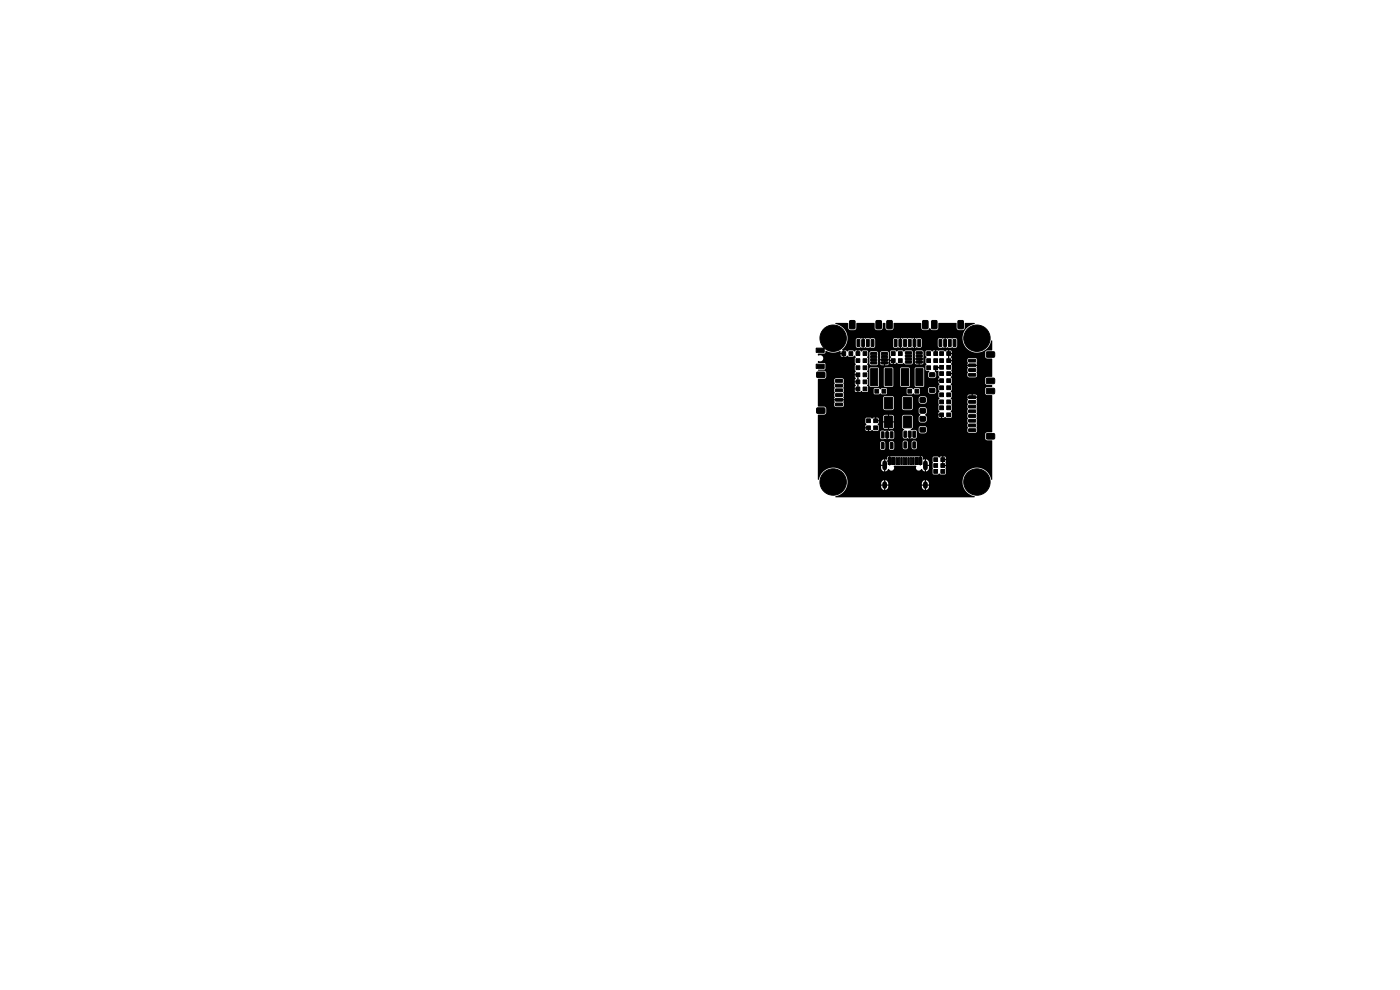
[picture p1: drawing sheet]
<svg xmlns="http://www.w3.org/2000/svg" width="297mm" height="210mm" viewBox="0 0 297 210" stroke-linecap="round" stroke-linejoin="round" font-family="sans-serif">
<g fill="#000" stroke="#000" stroke-width=".21">
<path d="M173.1 73.9h1.8v.9h-1.8zM173.1 77.3h1.8v.9h-1.8zM178.6 74.6h.8v.8h-.8zM180.1 74.6h.8v.8h-.8zM180.3 68.1l.9-.1 .2 .1v1.4l-.1 .3h-.8l-.3-.2zM181.6 74.6h.8v.8h-.8zM181.9 72l.5 .1-.1 1.4-.5-.1zM181.6 79.1h.8v.8h-.8zM181.6 77.6h.8v.8h-.8zM181.6 76.1h.8v.8h-.8zM182.9 72l.5 .1-.1 1.4-.5-.1zM183.1 74.6h.8v.8h-.8z"/>
<path d="M183.9 72l.5 .1-.1 1.4-.5-.1zM183.1 79.1h.8v.8h-.8zM183.1 77.6h.8v.8h-.8zM183.1 76.1h.8v.8h-.8zM184.9 72l.5 .1-.1 1.4-.5-.1zM185.9 68.1l.9-.1 .2 .1v1.4l-.1 .3h-.8l-.3-.2zM184.7 76.8l1.2-.1 .1 .4-1.2 .1zM184.7 76.1h1.2l.1 .4-1.2 .1zM184.7 75.5l1.2-.1 .1 .4-1.2 .1zM184.7 74.8h1.2l.1 .4-1.2 .1zM188.2 68h.8l.3 .1v1.4l-.2 .3h-.7l-.3-.2zM187 74.8h1.2l.1 .4-1.2 .1z"/>
<path d="M187 75.5l1.2-.1 .1 .4-1.2 .1zM187 76.1h1.2l.1 .4-1.2 .1zM187 76.8l1.2-.1 .1 .4-1.2 .1zM189.7 72l.6 .1-.1 1.4-.5-.1zM189.1 76.1h.8v.8h-.8zM189.1 74.6h.8v.8h-.8zM190.7 72l.6 .1-.1 1.4-.5-.1zM190.6 76.1h.8v.8h-.8zM190.6 74.6h.8v.8h-.8zM191.7 72l.6 .1-.1 1.4-.5-.1zM192.7 72l.6 .1-.1 1.4-.5-.1zM192.1 76.6h1.2l.1 .4h-1.3z"/>
<path d="M192.1 75.9h1.2l.1 .4-1.3 .1zM192.1 75.3h1.2l.1 .4h-1.3zM192.1 74.6h1.2l.1 .4-1.3 .1zM193.7 72l.6 .1-.1 1.4-.5-.1zM194.7 72l.6 .1-.1 1.4-.5-.1zM194.4 74.6h1.2l.1 .4-1.3 .1zM194.4 75.3h1.2l.1 .4h-1.3zM194.4 75.9h1.2l.1 .4-1.3 .1zM194.4 76.6h1.2l.1 .4h-1.3zM195.8 68h.8l.3 .1v1.4l-.2 .3h-.7l-.3-.2zM196.6 76.1h.8v.8h-.8zM196.6 74.6h.8v.8h-.8z"/>
<path d="M196.6 77.6h.8v.8h-.8zM197.7 68h.8l.3 .1v1.4l-.2 .3h-.7l-.3-.2zM197.2 79.1h1.1v.8h-1.1zM198.1 76.1h.8v.8h-.8zM198.1 74.6h.8v.8h-.8zM198.1 77.6h.8v.8h-.8zM199.2 72l.6 .1-.1 1.4-.5-.1zM199.3 74.6h.8v.8h-.8zM199.3 78.9h.8v.8h-.8zM199.3 76.1h.8v.8h-.8zM199.3 77.5h.8v.8h-.8zM200.2 72l.6 .1-.1 1.4-.5-.1z"/>
<path d="M200.9 74.6h.8v.8h-.8zM200.9 78.9h.8v.8h-.8zM200.9 76.1h.8v.8h-.8zM201.2 72l.6 .1-.1 1.4-.5-.1zM200.9 77.5h.8v.8h-.8zM202.2 72l.6 .1-.1 1.4-.5-.1zM203.3 68h.8l.3 .1v1.4l-.2 .3h-.8l-.2-.2zM205.5 76.2h1.4l.1 .5-1.4 .1zM205.5 77.2h1.4l.1 .5-1.4 .1zM205.5 78.2h1.4l.1 .5-1.4 .1zM205.5 79.2h1.4l.1 .5-1.4 .1zM209.3 74.7l1.6-.1 .1 .3v.7l-.2 .2h-1.4l-.2-.2z"/>
<path d="M173.3 86.6l1.6-.1 .1 .3v.7l-.2 .2h-1.4l-.2-.2zM173.3 79l1.6-.1 .1 .3v.7l-.2 .2h-1.4l-.2-.2zM177.3 85.5h1.4l.1 .5-1.5 .1zM177.3 84.5h1.4l.1 .5-1.5 .1zM177.3 83.5h1.4l.1 .5-1.5 .1zM177.3 82.5h1.4l.1 .5-1.5 .1zM177.3 81.5h1.4l.1 .5-1.5 .1zM177.3 80.5h1.4l.1 .5-1.5 .1zM181.6 82.1h.8v.8h-.8zM181.6 80.6h.8v.8h-.8zM183.8 88.9h.8v.8h-.8zM183.8 90.4h.8v.8h-.8z"/>
<path d="M183.1 82.1h.8v.8h-.8zM183.1 80.6h.8v.8h-.8zM184.7 78.2h1.5v3.6h-1.5zM185.6 82.6h.8v.8h-.8zM185.3 90.4h.8v.8h-.8zM185.3 88.9h.8v.8h-.8zM187.1 82.6h.8v.8h-.8zM187 91.6l.5 .1v1.2l-.5-.1zM187 93.9l.5 .1v1.2l-.5-.1zM187.7 78.2h1.5v3.6h-1.5zM187.9 91.6l.6 .1-.1 1.2-.5-.1zM188.4 97.1h.6v1.4h-.6z"/>
<path d="M187.7 84.3h1.6v2.4h-1.6zM187.7 88.3h1.6v2.4h-1.6zM188.9 91.6l.5 .1v1.2l-.5-.1zM188.9 93.9l.5 .1v1.2l-.5-.1zM189.2 97.1h.6v1.4h-.6zM190.1 97.1h.3v1.4h-.3zM190.6 97.1h.3v1.4h-.3zM191.2 78.2h1.6v3.6h-1.6zM191.1 97.1h.3v1.4h-.3zM191.6 97.1h.3v1.4h-.3zM191.8 91.5h.5v1.3l-.5-.1zM191.8 93.8h.5v1.2h-.5z"/>
<path d="M192.1 97.1h.3v1.4h-.3zM192.6 97.1h.3v1.4h-.3zM191.7 84.3h1.6v2.4h-1.6zM191.7 88.3h1.6v2.4h-1.6zM192.7 91.5h.6l-.1 1.3-.5-.1zM192.6 82.6h.8v.8h-.8zM193.1 97.1h.3v1.4h-.3zM193.6 97.1h.3v1.4h-.3zM193.7 91.5h.5v1.3l-.5-.1zM193.7 93.8h.5v1.2h-.5zM194.3 78.2h1.5v3.6h-1.5zM194.1 97.1h.6v1.4h-.6z"/>
<path d="M194.1 82.6h.8v.8h-.8zM195.2 90.7h1.1v.9h-1.1zM195.2 88.4h1.1v.9h-1.1zM194.9 97.1h.6v1.4h-.6zM195.2 84.4h1.1v.9h-1.1zM195.2 86.7h1.1v.9h-1.1zM197.2 82.4h1.1v.8h-1.1zM198.1 97.1h.8v.8h-.8zM198.1 99.6h.8v.8h-.8zM198.1 98.4h.8v.8h-.8zM199.3 81.9h.8v.8h-.8zM199.3 80.4h.8v.8h-.8z"/>
<path d="M199.3 86.1h.8v.8h-.8zM199.3 83.4h.8v.8h-.8zM199.3 84.9h.8v.8h-.8zM199.3 87.6h.8v.8h-.8zM199.6 97.1h.8v.8h-.8zM199.6 99.6h.8v.8h-.8zM199.6 98.4h.8v.8h-.8zM200.9 81.9h.8v.8h-.8zM200.9 80.4h.8v.8h-.8zM200.9 86.1h.8v.8h-.8zM200.9 83.4h.8v.8h-.8zM200.9 84.9h.8v.8h-.8z"/>
<path d="M200.9 87.6h.8v.8h-.8zM205.5 84h1.4l.1 .5h-1.4zM205.5 85h1.4l.1 .5h-1.4zM205.5 86h1.4l.1 .5h-1.4zM205.5 87h1.4l.1 .5h-1.4zM205.5 88h1.4l.1 .5h-1.4zM205.5 89h1.4l.1 .5h-1.4zM205.5 90h1.4l.1 .5h-1.4zM205.5 91h1.4l.1 .5h-1.4zM209.3 82.4h1.6l.1 .2v.8l-.2 .2-1.4-.1-.2-.2zM209.3 92h1.6l.1 .2v.8l-.2 .2-1.4-.1-.2-.2zM209.3 80.3l1.6-.1 .1 .3v.7l-.2 .2h-1.4l-.2-.2z"/>
<circle cx="176.7" cy="71.7" r="2.8"/>
<circle cx="207.2" cy="71.7" r="2.8"/>
<circle cx="176.7" cy="102.2" r="2.8"/>
<circle cx="207.2" cy="102.2" r="2.8"/>
</g>
<path d="M187.7 98.2v1.1M196.3 98.2v1.1M187.7 102.6v.6M196.3 102.6v.6" fill="none" stroke="#000" stroke-width="1"/>
<path d="M177.2 68.5h2.7l.1 1.1 .4 .4 1.1-.1 .3-1.4h3.7l.1 1.1 .4 .4 1.1-.1 .3-1.4 .4 .1 .1 1 .4 .4 1.1-.1 .3-1.4h5.6l.2 1.3 .4 .2h.9l.4-.4 .5 .4h1.1l.2-.4 .1-1 .1-.1h3.7l.1 1.1 .4 .4 1.1-.1 .2-1.4h2l.1 .1a3.1 3.1 0 0 0-1.7 5.3 3.1 3.1 0 0 0 5.3-1.7l.1 .1v2l-1.4 .2-.1 1.1 .4 .4 1.1 .1v3.7l-1.4 .3-.1 1.1 .4 .4 1 .1 .1 .3-1.4 .2-.1 1.1 .2 .4 1.3 .2v7.7l-1.4 .2-.1 1.1 .2 .4 1.3 .2v8.2l-.1 .1a3.1 3.1 0 0 0-5.3-1.7 3.1 3.1 0 0 0 1.7 5.3l-.1 .1h-29.4l-.1-.1a3.3 3.3 0 0 0 2.6-2.9h7.1v.3h.5v.2h-.5l.1 .6 .6 .3v-.4h.2v.4a.77 .77 0 0 0 .6-.9h-.4v-.2h.4v-.3h7.2v.3h.4v.2h-.4l.1 .6 .5 .3v-.4h.2v.4a.77 .77 0 0 0 .7-.9h-.5v-.2h.5v-.3l-.2-.4-.5-.2v.4h-.2l-.1-.4-.4 .2-.1 .4h-7.2l-.1-.4-.5-.2v.4h-.2l-.1-.4-.4 .2-.2 .4h-7.1a3.1 3.1 0 0 0-2.7-3.3 3.1 3.1 0 0 0-3.5 2.6l-.1-.1v-3.6h13.4v.5h.5v.2h-.5l.1 .7 .2 .4 .4 .1v-.5h.2l.1 .5 .7-.5a.62 .62 0 0 0 .8 .2 .62 .62 0 0 0 .2-.9h4.7a.65 .65 0 0 0 .2 .8 .65 .65 0 0 0 .9 0l.2-.1 .2 .4 .4 .1v-.5h.2v.5l.5-.3 .2-.4v-.5h-.5v-.2h.5l-.1-.8-.6-.4v.5h-.2v-.5l-.4 .1v-.4h2l.1 3.5 1 .1 .3-.3 .4 .3 .9-.1 .2-.2-.1-1.5h-.5l-.2-.3h.7v-1h-.5v1h-.2v-1.2h.7v-.4l-.5-.1v.5h-.2v-.5h-.4l-.2 .2-.4-.3-.9 .1-.2 .2h-2l-.2-.3h-.2v1.9l-.2 .1-.2-1 .1-.1v-.9h-6.2v1.8l-.2 .2-.1-.9-.5-.1 .5-.1v-.9l-.3 .1-.2 .6-.3-.1v.5h-.2l-.1-.5-.4 .3-.2 .4h-13.4v-4.1h13.2v1.2l.4 .2h.4l.3-.2v-1.2h.8v1.2l.3 .2h.4l.4-.2v-1.4h1.8v1.2l.4 .3h.4l.3-.3v-1.2h.8v1.1l.2 .3 .6 .1 .3-.4v-1.2l-.4-.2h-.4l-.3 .3h-.8l-.4-.3h-.4l-.3 .3h-1.8l-.3-.2h-.4l-.4 .4h-.8l-.4-.4h-.4l-.3 .4h-13.2v-2.3h13.2l.1 1.3 .3 .2h1v-1.9h.2v1.9l1.1-.1 .3-.3v-1.2l-.4-.3h-2.2l-.4 .4h-13.2v-.5h10.1l.2 .2h.3v-.5h-.5v.3h-10.1v-2.4h10.1v.9l.2 .3-.2 .3v.3l.6 .1 .2 .1v.6h.3l.3-.2 .3 .2h.9l.2-.2v-.7h.9l.2 .4 .3 .1h1.5l.3-.3v-1.1h-1v1.4h-.2v-1.4h-1.1v.9h-.9l-.2-.5 .2-.3v-.3h-.5l-.3-.3h.8l-.2-.5h-.3v.5h-.3v-.5h-.3l-.3 .2-.3-.2h-.9l-.2 .2h-10.1v-.3h13.8v.9h2.3v-.9h1.7l.1 2.1 .4 .5-.3 .5v1.1l.2 .3h1.2v-.8l.1-.1 .1 .1v.8h1l.3-.1 .1-1.4-.3-.3h-.9l-.1-.2 .3-.2h1.4v.7l.4 .4h.9l.4-.4v-.7l-.4-.4h-.9l-.4 .4h-1.4l.2-2.3-.4-.5h-1.6l-.4 .5h-1.7l-.2-.4-.8-.1v1.4h-.2v-1.4l-.8 .1-.3 .4h-13.8l.1-.5 1.3-.1 .4-.4-.2-1.1-.3-.2h-1.2l-.1-.6h3.5v.5l.3 .3 1.5-.1 .2-.3-.1-.7 .1-.4h-2l.1 .4-.1 .3h-3.5v-5h3.5l.1 .7-.1 .3 .1 .7-.1 1.7 .1 .3-.1 .4h2v-.2h8.3l.1 2.2 .3 .3h1.5l.4-.4 .1-2.1h1.6v2l.3 .4 1.6 .1 .3-.2h1.4v.7l.4 .5-.4 .5v.7l.3 .4h.9l.4-.1 .1-.3v-.8h2.5l.2 .2 .3 .1v-.6h-.5v.3h-2.5l-.4-.4 .4-.5v-.7l-.4-.4h-.9l-.4 .4h-1.4l.2-2.3h1.2l.1 1 .3 .1h.9l.4-.4v-.7l-.4-.4h-.9l-.4 .4h-1.2l-.2-.4-.3-.1h-1.5l-.4 .5h-1.6l-.4-.5h-1.5l-.3 .1-.2 .4h-8.3v-.9l-.1-.3 .1-.4h2.4l.1 .2 .4 .1v-.6h-.5v.3h-2.4v-1.5h2.4l.2 .3-.2 .3v.4h.5v-1.3h-.5v.3h-2.4v-.9l-.3-.3-1.5 .1-.2 .3h-3.5v-.2l1.4-.1 .4-.4h6.1l.2 .3-.2 .3v.4h.5v-1.3h-.5v.3h-6.1l-.2-1.1-1.6-.3 .1-.1 1.4-.1 .1-1.1-.2-.2h-1.3v-.4a.68 .68 0 0 0 .9-.2 .68 .68 0 0 0-.2-1h4.1l.1 .2 .4 .1v-.6h-.5v.3h-4.9l.1-.4h1.3l.2-.5 .2-.1a3.4 3.4 0 0 0 3 .1l.1 .4h.5v-.5h.2v1.3l.4-.1 .2-.2 .4 .3 .9-.1a.29 .29 0 0 1 .5 0 .29 .29 0 0 1-.2 .5v.8l.3 .3-.3 .4v.8l.3 .3-.2 .3v.4h.5l.2 .2v3.6l.4-.1 .2-.2 .4 .3h.8l.2-.2 .1-.4h1.1v.8l.2 .2 .9 .1 .3-.3 .4 .3h.8l.2-.2 .1-.9h4.1v.8l.2 .2 .9 .1 .3-.3 .4 .3h.8l.3-.3-.1-.9h1.8v.6l.2 .3 1.1 .1 .4-.4-.1-.8-.3-.2h-.9l-.4 .4h-1.8l-.2-.2h-.8l-.3 .3-.4-.3h-.8l-.3 .3h-4.1l-.2-.2-.9-.1-.3 .3-.4-.3h-.8l-.3 .3h-1.1l-.1-.6-.2-.2 .3-.4v-.8l-.3-.3 .3-.4v-.8l-.3-.3 .3-.6h.2v3.6l.3 .3h1.5l.2-.2 .1-3.7h1v3.6l.2 .2h1.7l.1-3.8h1.5v3.7l.2 .2 1.6-.1 .2-.2v-3.6h1l.1 3.7 .2 .2 1.6-.1 .2-.2v-3.6l-.2-.2-1.6-.1-.3 .3h-1l-.2-.3h-1.6l-.2 .3h-1.5l-.2-.3h-1.6l-.2 .3h-1l-.3-.3h-1.5l-.3 .3h-.2l-.1-.7-.2-.2 .3-.4v-.8l-.3-.3 .2-.3 .1-.6h.2v2.2l.3 .4h1.3l.3-.4h.4l.3 .4h1.3l.2-.4h-.7v.4h-.3v-.4h-1.2v-.2h2.5l.2 .2 .4 .1v-.6h-.6v.3h-2.5v-.4h.4v.4h1.8v-.4h-.7v.4h-.3v-.4h-1.2v-1.6h.4v1.3h1.8l.1-1.3-.2-.3h.4v.8l.3 .3-.2 .3-.1 .4h.7l.1 .2v.6l.4-.1 .2-.2 .4 .3h.8l.3-.2 .4 .3h1.2l.3-.3h.5l.3 .3h1.2l.3-.4h-.8v.4h-.2v-.4l-1.3 .1v-.7h.5v.4h1.8v-.4h-.8v.4h-.2v-.4h-1.3v-1.6h.5v1.3h1.8v-1.4h.4v.8l.3 .3-.3 .4v.8l.3 .3-.3 .4v.8l.2 .2 .7 .1-.3 .5 .1 .9 .3 .1 1.2-.1 .1-.9-.3-.4 .1-.7 .7-.3 .7 .1-1.2 .2v.6l.5 .1v.9l.2 .3-.2 .3v.3l.7 .1-.7 .2v.3l.2 .3-.2 .3v.9l.2 .3-.2 .3v.9l.2 .3-.2 .3v2.1l.2 .3-.2 .3v.4h.6l.2 .2v.6l.3-.1 .3-.2 .3 .3 .9-.1 .2-.2v-.8l-.2-.3 .2-.4v-1.8h3.3l.2 .6-.2 .4 .2 .6-.2 .4 .2 .6-.2 .4 .2 .6-.2 .4 .2 .6-.2 .4 .2 .6-.2 .8 .4 .3 1.5-.1 .2-.3-.2-.6 .2-.4-.2-.6 .2-.4-.2-.6 .2-.4-.2-.6 .2-.4-.2-.6 .2-1.7-.2-.3 .2-.4h-2.1l.2 .3-.2 .4h-3.3l-.2-.6 .2-.4h5.4v-.1l-.3-.3h-.6v.4h-.3v-.4h-.5l-.4 .4h-3.3v-.8l-.2-.3 .2-.3v-.9l-.2-.3 .2-.3v-.9l-.2-.3 .2-.3v-.3l-.7-.2 .7-.1v-.8h3.3l.2 .7-.2 .7 .2 .3h1.6l.3-.3-.2-.7 .2-.7-.2-.3 .2-.4h-2.1l.2 .4-.2 .3h-3.3v-.8l-.2-.3 .2-.6h-.5l-.2-.1-.1-.8h.3v.7l3.8-.1 .2 .7-.2 .4h2.1l-.2-.4 .2-.3-.1-.6-.3-.2h-1.3l-.4 .4h-3.3l-.2-.5 .2-.3v-.4h-.5v.6h-.3v-.8h.8v-.4l-.2-.1h-.3v.5h-.3v-.5h-.3l-.3 .2-.3-.3-1.6 .1-.1 .6-.1-.6h-.4l-.2 .2-.4-.3-.9 .1-.2 .2h-.4l-.3-.3h-1.2l-.3 .4h-.5l-.3-.4-1.2 .1-.3 .2-.3-.2-.9-.1a.35 .35 0 0 1-.4 .3 .35 .35 0 0 1-.3-.3l-.9 .1-.2 .2-1.8-.1-.3 .4h-.4l-.4-.4h-1.2l-.3 .4h-.2l-.2-.5-.9-.1-.3 .3-.3-.2h-.4l-.1 .6-.1-.6h-.4l-.2 .2-.4-.3h-.8l-.3 .3-.3-.2-.8-.1v-.2a2.99 2.99 0 0 0 1.1-2h1.8v1.4l.3 .3 .7-.1 .4 .1v-2.1h.2v2.1l.4-.1 .3 .1 1.6-.1 .2-.3v-1.3h3.7l.1 1.5 .3 .2 .7-.2 .4 .2v-2.1h.2v2.1l.4-.2 .3 .2 .7-.2 .7 .2 .3-.2 .4 .2v-2.1h.2v2.1l.4-.2 .7 .2 .3-.2 .1-1.5h3.3l.1 1.5 .3 .2 .7-.2 .4 .2v-2.1h.2v2.1l.4-.2 1.7 .2 .4-.4-.1-1.4-.3-.3-.7 .2-.7-.2-.3 .2-1.7-.2-.4 .4h-3.3l-.4-.4-.7 .2-.3-.2-.7 .2-.3-.2-.7 .2-.7-.2-.3 .2-.7-.2-.3 .2-.7-.2-.4 .4h-3.7l-.4-.4-.7 .2-.7-.2-.3 .2-1.7-.2-.3 .4h-1.8a3.2 3.2 0 0 0-2.6-3.5z" fill="#000"/>
</svg>
